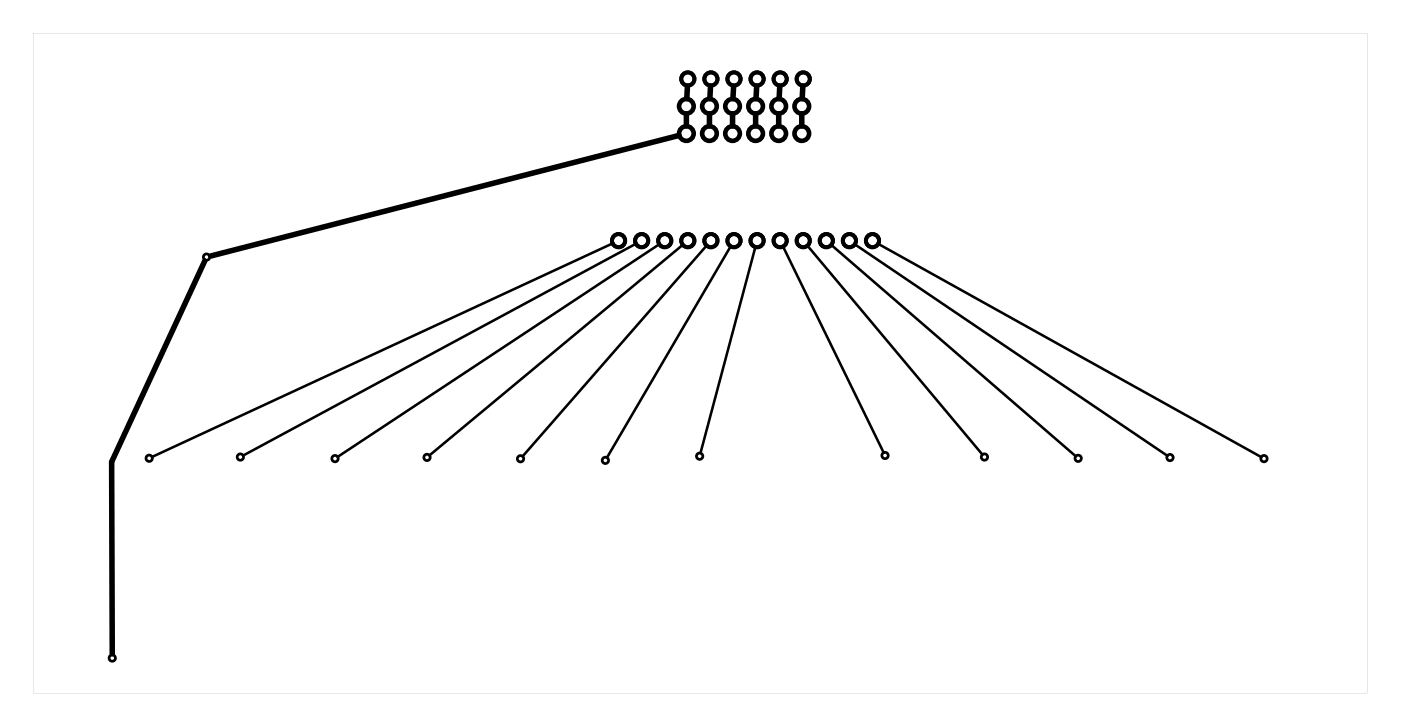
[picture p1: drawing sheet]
<svg xmlns="http://www.w3.org/2000/svg" width="154mm" height="80mm" viewBox="0 0 154 80" stroke-linecap="round" stroke-linejoin="round" font-family="sans-serif">
<path d="M3.6 3.6v72.6h146.9v-72.6zM3.6 3.6h146.8v72.6h-146.8z" fill="#000"/>
<g fill="none" stroke="#000" stroke-width=".3">
<circle cx="22.7" cy="28.3" r=".35"/>
<circle cx="16.4" cy="50.4" r=".35"/>
<circle cx="26.4" cy="50.3" r=".35"/>
<circle cx="36.9" cy="50.4" r=".35"/>
<circle cx="47" cy="50.3" r=".35"/>
<circle cx="57.3" cy="50.4" r=".35"/>
<circle cx="66.6" cy="50.6" r=".35"/>
<circle cx="77" cy="50.2" r=".35"/>
<circle cx="97.4" cy="50.1" r=".35"/>
<circle cx="108.3" cy="50.3" r=".35"/>
<circle cx="118.6" cy="50.4" r=".35"/>
<circle cx="128.7" cy="50.3" r=".35"/>
<circle cx="139.1" cy="50.4" r=".35"/>
<circle cx="12.4" cy="72.4" r=".35"/>
</g>
<g fill="none" stroke="#000" stroke-width=".43">
<circle cx="75.7" cy="8.7" r=".72"/>
<circle cx="78.2" cy="8.7" r=".72"/>
<circle cx="80.8" cy="8.7" r=".72"/>
<circle cx="83.3" cy="8.7" r=".72"/>
<circle cx="85.8" cy="8.7" r=".72"/>
<circle cx="88.4" cy="8.7" r=".72"/>
<circle cx="68.1" cy="26.5" r=".72"/>
<circle cx="70.6" cy="26.5" r=".72"/>
<circle cx="73.1" cy="26.5" r=".72"/>
<circle cx="75.7" cy="26.5" r=".72"/>
<circle cx="78.2" cy="26.5" r=".72"/>
<circle cx="80.8" cy="26.5" r=".72"/>
<circle cx="83.3" cy="26.5" r=".72"/>
<circle cx="85.8" cy="26.5" r=".72"/>
<circle cx="88.4" cy="26.5" r=".72"/>
<circle cx="90.9" cy="26.5" r=".72"/>
<circle cx="93.5" cy="26.5" r=".72"/>
<circle cx="96" cy="26.5" r=".72"/>
</g>
<g fill="none" stroke="#000" stroke-width=".51">
<circle cx="75.5" cy="11.7" r=".8"/>
<circle cx="75.5" cy="14.7" r=".8"/>
<circle cx="78.1" cy="11.7" r=".8"/>
<circle cx="78.1" cy="14.7" r=".8"/>
<circle cx="80.6" cy="11.7" r=".8"/>
<circle cx="80.6" cy="14.7" r=".8"/>
<circle cx="83.1" cy="11.7" r=".8"/>
<circle cx="83.1" cy="14.7" r=".8"/>
<circle cx="85.7" cy="14.7" r=".8"/>
<circle cx="85.7" cy="11.7" r=".8"/>
<circle cx="88.2" cy="11.7" r=".8"/>
<circle cx="88.2" cy="14.7" r=".8"/>
</g>
<path d="M67.5 26.7l-50.8 23.6M70 26.8l-43.3 23.3M72.6 26.8l-35.5 23.4M75.2 26.9l-27.9 23.2M77.8 27l-20.3 23.2M80.4 27l-13.6 23.3M83.1 27.1l-6 22.7M86.1 27l11.1 22.8M88.8 27l19.3 23M91.4 26.9l27 23.3M94 26.8l34.5 23.3M96.6 26.8l42.2 23.5" fill="none" stroke="#000" stroke-width=".28"/>
<g fill="none" stroke="#000" stroke-width=".61">
<path d="M74.7 14.9l-51.5 13.3M75.5 12.5v1.4M75.6 9.5v1.4M78.1 12.5v1.4M78.2 9.5l-.1 1.4M80.6 12.5v1.4M80.7 9.5v1.4M83.1 12.5v1.4M83.3 9.5l-.1 1.4M85.7 12.5v1.4M85.8 9.5l-.1 1.4M88.2 12.5v1.4"/>
<path d="M88.3 9.5v1.4M22.5 28.7l-10.2 22.1 .1 21.1"/>
</g>
</svg>
